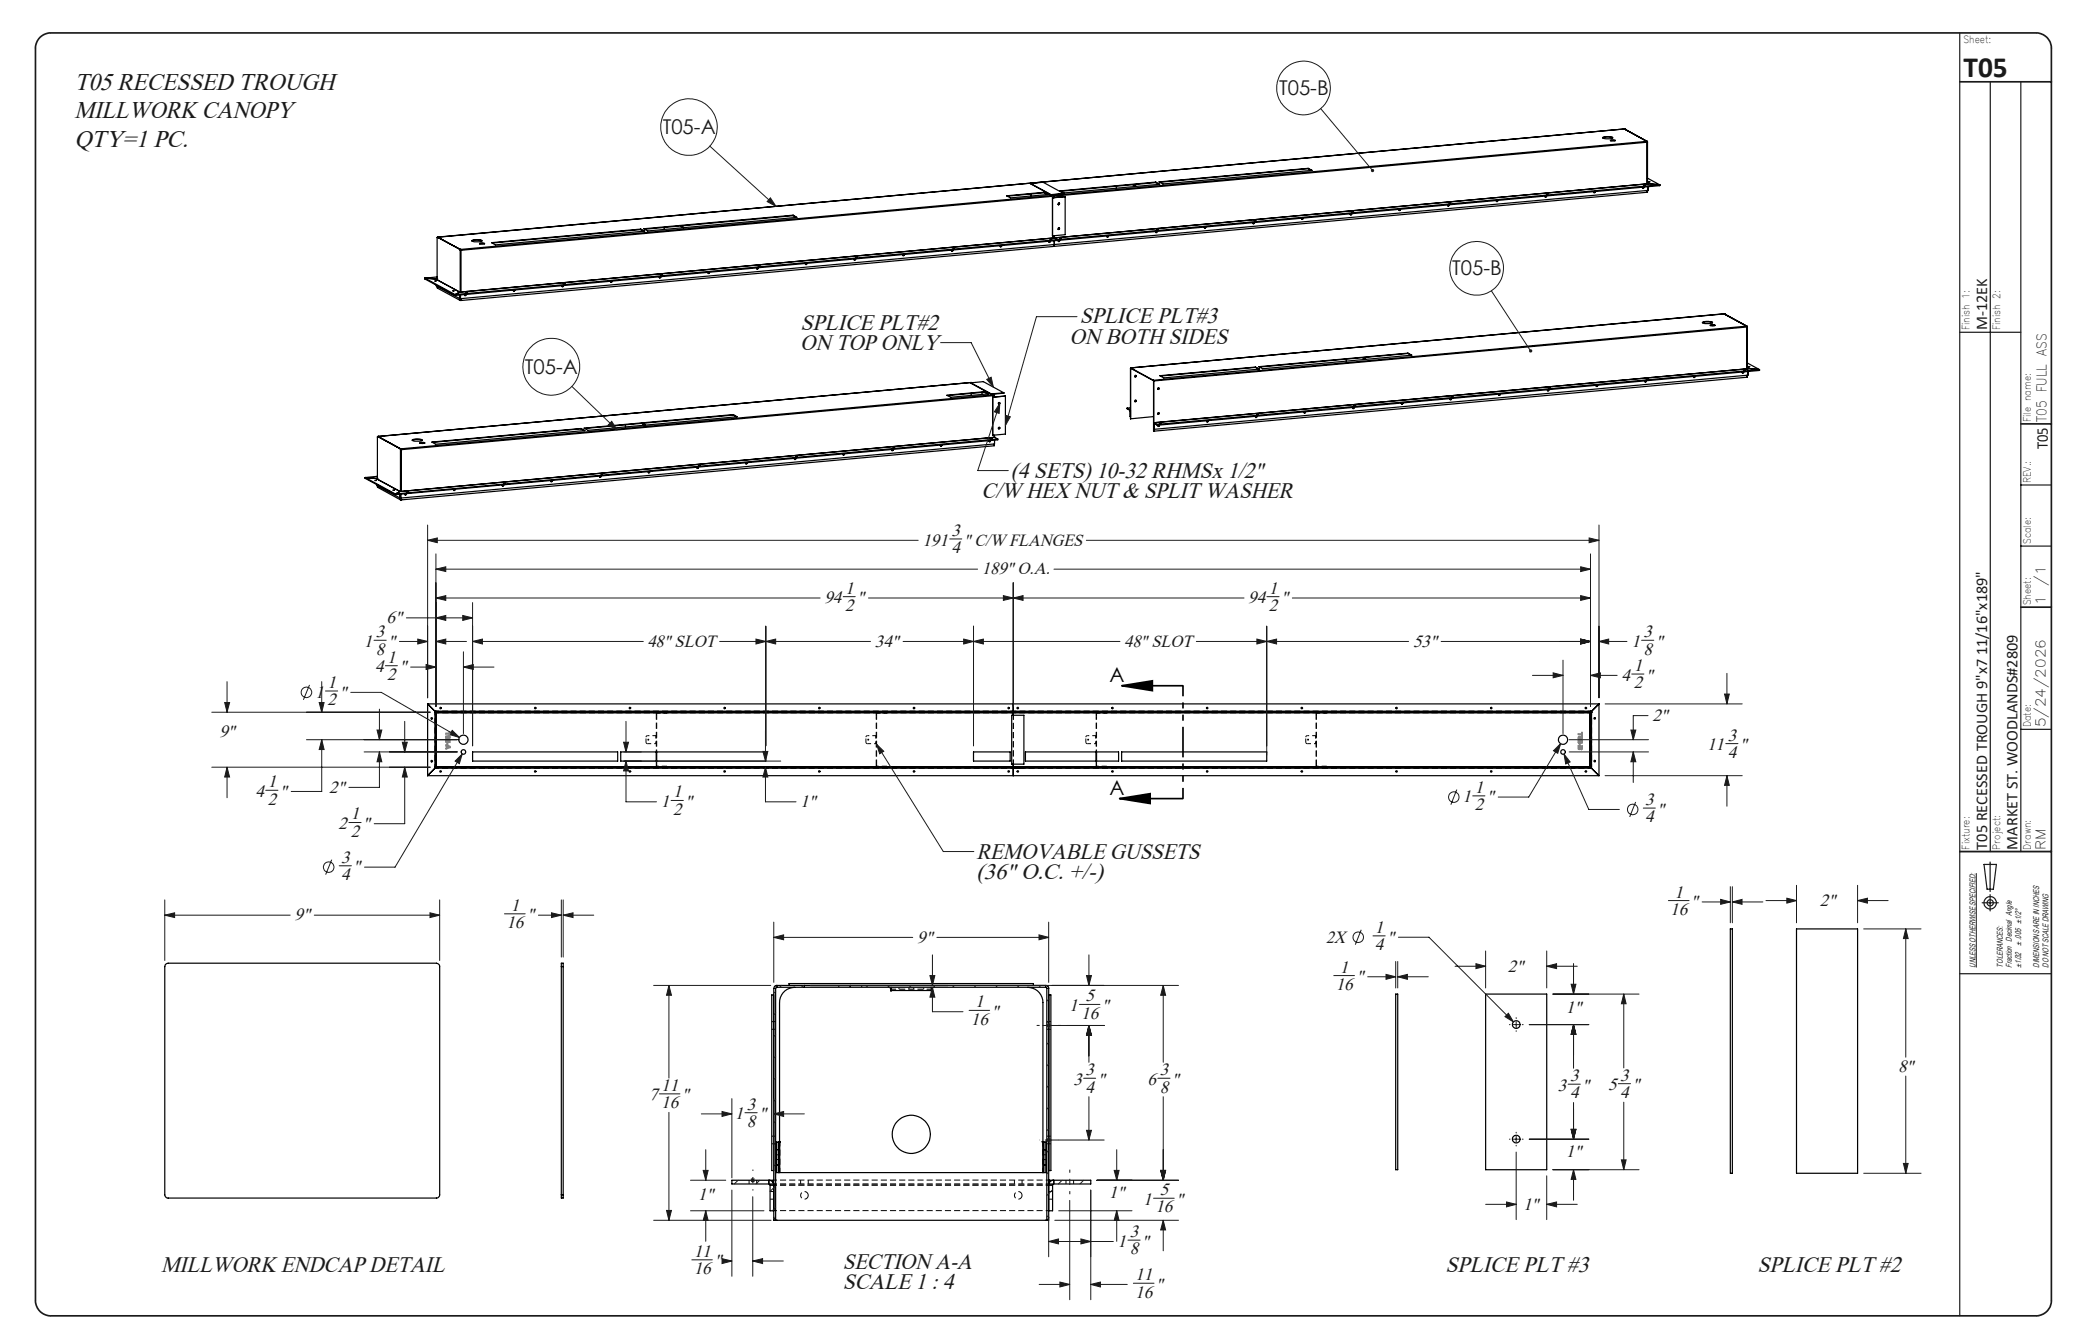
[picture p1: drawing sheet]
<svg xmlns="http://www.w3.org/2000/svg" width="432mm" height="279mm" viewBox="0 0 432 279" stroke-linecap="round" stroke-linejoin="round" font-family="sans-serif">
<defs><g id="words">
<text font-size="6.1" fill="#191924" x="408.2" y="16.1">T05</text>
<g font-size="5.1" fill="#191924">
<text x="15.5" y="18.7">T05 RECESSED TROUGH</text>
<text x="15.5" y="24.6">MILLWORK CANOPY</text>
<text x="15.5" y="30.5">QTY=1 PC.</text>
</g>
<g font-size="4.7" fill="#191924">
<text x="166.4" y="68.5">SPLICE PLT#2</text>
<text x="222.4" y="71.4">ON BOTH SIDES</text>
<text x="224.5" y="67.2">SPLICE PLT#3</text>
<text x="166.4" y="72.7">ON TOP ONLY</text>
<text x="210.1" y="99.3">(4 SETS) 10-32 RHMSx 1/2&quot;</text>
<text x="204.1" y="103.5">C/W HEX NUT &amp; SPLIT WASHER</text>
<text x="203" y="178.5">REMOVABLE GUSSETS</text>
<text x="203" y="182.7">(36&quot; O.C. +/-)</text>
<text x="175.2" y="263.9">SECTION A-A</text>
<text x="33.5" y="264.3">MILLWORK ENDCAP DETAIL</text>
<text x="175.2" y="268.1">SCALE 1 : 4</text>
<text x="300.5" y="264.3">SPLICE PLT #3</text>
<text x="365.4" y="264.3">SPLICE PLT #2</text>
</g>
<g font-size="4.2" fill="#191924">
<text x="265.9" y="19.8">T05-B</text>
<text x="137.8" y="27.9">T05-A</text>
<text x="301.9" y="57.3">T05-B</text>
<text x="109.1" y="77.7">T05-A</text>
</g>
<g font-size="4.2">
<text x="230.7" y="141.8">A</text>
<text x="230.7" y="165.2">A</text>
</g>
<g font-size="3.7" fill="#191924">
<text x="191.8" y="113.4">191</text>
<text x="197.8" y="111.4">3</text>
<text x="200.4" y="113.4">&quot; C/W FLANGES</text>
<text x="197.8" y="115">4</text>
<text x="204.1" y="119.4">189&quot; O.A.</text>
<text x="171.4" y="125.4">94</text>
<text x="175.7" y="123.4">1</text>
<text x="178.2" y="125.4">&quot;</text>
<text x="259.5" y="125.4">94</text>
<text x="263.8" y="123.4">1</text>
<text x="266.3" y="125.4">&quot;</text>
<text x="80.4" y="129.6">6&quot;</text>
<text x="175.7" y="127">2</text>
<text x="263.8" y="127">2</text>
<text x="75.6" y="134.5">1</text>
<text x="78.2" y="136.1">8</text>
<text x="78.2" y="132.5">3</text>
<text x="80.5" y="137.8">1</text>
<text x="80.7" y="134.5">&quot;</text>
<text x="134.6" y="134.5">48&quot; SLOT</text>
<text x="181.9" y="134.5">34&quot;</text>
<text x="233.7" y="134.5">48&quot; SLOT</text>
<text x="293.8" y="134.5">53&quot;</text>
<text x="339.2" y="134.5">1</text>
<text x="341.7" y="132.5">3</text>
<text x="341.7" y="136.1">8</text>
<text x="344.2" y="134.5">&quot;</text>
<text x="68.1" y="143">1</text>
<text x="78" y="139.8">4</text>
<text x="80.5" y="141.4">2</text>
<text x="83" y="139.8">&quot;</text>
<text x="337.1" y="141.5">4</text>
<text x="339.6" y="143.1">2</text>
<text x="339.6" y="139.5">1</text>
<text x="342.2" y="141.5">&quot;</text>
<text x="65.5" y="145">1</text>
<text x="68.1" y="146.6">2</text>
<text x="70.6" y="145">&quot;</text>
<text x="343.5" y="149.8">2&quot;</text>
<text x="45.6" y="153.3">9&quot;</text>
<text x="354.9" y="156">11</text>
<text x="359.2" y="154">3</text>
<text x="361.7" y="156">&quot;</text>
<text x="359.2" y="157.6">4</text>
<text x="53.1" y="165.6">4</text>
<text x="55.7" y="163.7">1</text>
<text x="55.7" y="167.3">2</text>
<text x="58.2" y="165.6">&quot;</text>
<text x="68.4" y="164.8">2&quot;</text>
<text x="137.4" y="167.8">1</text>
<text x="139.9" y="165.8">1</text>
<text x="142.5" y="167.8">&quot;</text>
<text x="166.4" y="167.8">1&quot;</text>
<text x="304.1" y="166.8">1</text>
<text x="306.6" y="164.8">1</text>
<text x="309.1" y="166.8">&quot;</text>
<text x="342" y="167.4">3</text>
<text x="70.4" y="172.3">2</text>
<text x="72.9" y="170.4">1</text>
<text x="72.9" y="174">2</text>
<text x="75.5" y="172.3">&quot;</text>
<text x="139.9" y="169.4">2</text>
<text x="306.6" y="168.4">2</text>
<text x="342" y="171">4</text>
<text x="344.5" y="169.4">&quot;</text>
<text x="70.9" y="179.4">3</text>
<text x="70.9" y="183">4</text>
<text x="73.5" y="181.4">&quot;</text>
<text x="61.2" y="191.4">9&quot;</text>
<text x="106.2" y="189.4">1</text>
<text x="109.6" y="191.4">&quot;</text>
<text x="347.3" y="190.2">16</text>
<text x="348.1" y="186.6">1</text>
<text x="351.5" y="188.6">&quot;</text>
<text x="378.3" y="188.3">2&quot;</text>
<text x="105.3" y="193">16</text>
<text x="190.7" y="196">9&quot;</text>
<text x="275.7" y="195.9">2X</text>
<text x="285.8" y="193.9">1</text>
<text x="285.8" y="197.5">4</text>
<text x="288.4" y="195.9">&quot;</text>
<text x="278.6" y="202.2">1</text>
<text x="313.5" y="202">2&quot;</text>
<text x="202.7" y="209.4">1</text>
<text x="225.7" y="208.2">5</text>
<text x="277.7" y="205.8">16</text>
<text x="282" y="204.2">&quot;</text>
<text x="201.9" y="213">16</text>
<text x="206.1" y="211.4">&quot;</text>
<text x="222.3" y="210.2">1</text>
<text x="224.8" y="211.8">16</text>
<text x="229.1" y="210.2">&quot;</text>
<text x="325.5" y="210.7">1&quot;</text>
<text x="137.5" y="226.8">11</text>
<text x="223.1" y="225.5">3</text>
<text x="225.7" y="227.1">4</text>
<text x="225.7" y="223.5">3</text>
<text x="228.2" y="225.5">&quot;</text>
<text x="238.6" y="225.5">6</text>
<text x="241.1" y="223.5">3</text>
<text x="241.1" y="227.1">8</text>
<text x="243.6" y="225.5">&quot;</text>
<text x="323.9" y="226.7">3</text>
<text x="326.4" y="224.8">3</text>
<text x="328.9" y="226.7">&quot;</text>
<text x="334.3" y="226.7">5</text>
<text x="336.8" y="224.7">3</text>
<text x="339.4" y="226.7">&quot;</text>
<text x="394.6" y="222.8">8&quot;</text>
<text x="134.9" y="228.8">7</text>
<text x="137.5" y="230.4">16</text>
<text x="141.8" y="228.8">&quot;</text>
<text x="152.8" y="232.7">1</text>
<text x="155.3" y="230.7">3</text>
<text x="157.8" y="232.7">&quot;</text>
<text x="326.4" y="228.4">4</text>
<text x="336.8" y="228.3">4</text>
<text x="155.3" y="234.3">8</text>
<text x="325.5" y="240.6">1&quot;</text>
<text x="145.1" y="249.5">1&quot;</text>
<text x="230.6" y="249">1&quot;</text>
<text x="237.7" y="250.5">1</text>
<text x="241.1" y="248.5">5</text>
<text x="244.5" y="250.5">&quot;</text>
<text x="316.6" y="251.5">1&quot;</text>
<text x="234.9" y="257.2">3</text>
<text x="240.2" y="252.1">16</text>
<text x="144.2" y="261.3">11</text>
<text x="148.5" y="263.3">&quot;</text>
<text x="232.4" y="259.2">1</text>
<text x="234.9" y="260.8">8</text>
<text x="237.4" y="259.2">&quot;</text>
<text x="144.2" y="264.9">16</text>
<text x="236" y="269.7">16</text>
<text x="236" y="266.1">11</text>
<text x="240.3" y="268.1">&quot;</text>
</g>
<g font-size="3.4" fill="#191924">
<text x="413.1" y="68.7" transform="rotate(-90 413.1 68.7)">M-12EK</text>
<text x="425.7" y="93.4" transform="rotate(-90 425.7 93.4)">T05</text>
<text x="413.1" y="176.6" transform="rotate(-90 413.1 176.6)">T05 RECESSED TROUGH 9&quot;x7 11/16&quot;x189&quot;</text>
<text x="419.4" y="176.6" transform="rotate(-90 419.4 176.6)">MARKET ST. WOODLANDS#2809</text>
</g>
<g font-size="2.8" fill="#191924">
<text x="425.5" y="87.7" transform="rotate(-90 425.5 87.7)">T05 FULL ASS</text>
<text x="425.2" y="125.8" transform="rotate(-90 425.2 125.8)">1</text>
<text x="425.2" y="121.7" transform="rotate(-90 425.2 121.7)">/1</text>
<text x="425.2" y="151.2" transform="rotate(-90 425.2 151.2)">5/24/2026</text>
<text x="425.2" y="176.6" transform="rotate(-90 425.2 176.6)">RM</text>
</g>
<g font-size="2.1" fill="#191924">
<text x="408.2" y="8.9">Sheet:</text>
<text x="409.5" y="68.7" transform="rotate(-90 409.5 68.7)">Finish 1:</text>
<text x="415.8" y="68.7" transform="rotate(-90 415.8 68.7)">Finish 2:</text>
<text x="422.2" y="87.7" transform="rotate(-90 422.2 87.7)">File name:</text>
<text x="422.2" y="100.4" transform="rotate(-90 422.2 100.4)">REV.:</text>
<text x="422.2" y="113.1" transform="rotate(-90 422.2 113.1)">Scale:</text>
<text x="422.2" y="125.8" transform="rotate(-90 422.2 125.8)">Sheet:</text>
<text x="422.2" y="151.2" transform="rotate(-90 422.2 151.2)">Date:</text>
<text x="409.5" y="176.6" transform="rotate(-90 409.5 176.6)">Fixture:</text>
<text x="415.8" y="176.6" transform="rotate(-90 415.8 176.6)">Project:</text>
<text x="422.2" y="176.6" transform="rotate(-90 422.2 176.6)">Drawn:</text>
</g>
<g font-size="1.7" fill="#191924">
<text x="420.2" y="196.6" transform="rotate(-90 420.2 196.6)">± .005 ±1/2°</text>
<text x="410.7" y="201.1" transform="rotate(-90 410.7 201.1)">UNLESS OTHERWISE SPECIFIED:</text>
<text x="416.4" y="201.1" transform="rotate(-90 416.4 201.1)">TOLERANCES:</text>
<text x="418.3" y="201.1" transform="rotate(-90 418.3 201.1)">Fraction Decimal Angle</text>
<text x="420.2" y="201.1" transform="rotate(-90 420.2 201.1)">±1/32</text>
<text x="424" y="201.1" transform="rotate(-90 424 201.1)">DIMENSIONS ARE IN INCHES</text>
<text x="425.9" y="201.1" transform="rotate(-90 425.9 201.1)">DO NOT SCALE DRAWING</text>
</g>
</g></defs>
<g fill="none" stroke="#191924" stroke-width=".21">
<path d="M147.6 30.4l13.7 12.5M274.6 22.6l10.8 12.9M160.2 41.1l1.1 1.8-1.8-1zM195.5 71.2h6.4l4.6 9.3M205.1 78.9l1-.5 .4 2.1zM223.9 65.8h-8.4l-6.5 22.6M310.1 60.5l8.1 12.5M118.9 80.3l9.4 9.1M127.2 87.6l1.1 1.8-1.8-1.1zM207.9 83.9l-.2 2-1-.3zM207.9 83.9l-4.6 13.9h6.3M209.1 86.4l.9 .2-1 1.8z"/>
<path d="M88.9 112.3l2-.5v1zM88.9 109.1v36M88.9 112.3h102M90.6 118.3l2.1-.5v1zM90.6 115.1v31.7M90.6 118.3h112.6M197.4 112h2.6M219.1 118.3h111.6M225.8 112.3h106.6M328.6 117.8l2.1 .5-2.1 .5zM330.4 111.8l2 .5-2 .5zM330.7 115.1v31.7"/>
<path d="M332.4 109.1v36M77.8 133.1h2.5M80.1 138.4h2.5M83 133.3h5.9M84.5 128.4h13.7M85.4 138.7h5.2M86.9 132.9l2 .4-2 .6zM88.6 138.1l2 .6-2 .5zM90.6 128.4l2.1-.4v1zM90.6 133.3l2.1-.4v1zM90.6 124.3l2.1-.5v1zM90.6 133.3h6.4"/>
<path d="M90.6 124.3h79.9M96.2 128l2 .4-2 .6zM96.3 138.7l2.1-.6v1.1zM96.3 135.5v17M96.3 138.7h6.4M98.2 133.3l2.1-.4v1zM98.2 133.3h35.5M98.2 125.3v29.7M149.6 133.3h31.4M157.2 132.9l2 .4-2 .6zM159.2 133.3l2.1-.4v1zM159.2 130.2v24.8"/>
<path d="M175.3 124h2.5M180.6 124.3h78M187.7 133.3h45.1M200.3 132.9l2.1 .4-2.1 .6zM202.4 133.3l2-.4v1zM202.4 130.2v24.8M208.6 123.8l2 .5-2 .5zM210.6 124.3l2.1-.5v1zM210.6 121.1v25.7M248.7 133.3h44.1M261.3 132.9l2 .4-2 .6zM263.3 133.3l2.1-.4v1z"/>
<path d="M263.3 130.2v26.8M263.4 124h2.5M268.7 124.3h62M299.6 133.3h31.1M322.9 139.9l2 .5-2 .5zM324.9 137.2v15.3M328.6 132.9l2.1 .4-2.1 .6zM328.6 123.8l2.1 .5-2.1 .5zM332.4 133.3l2-.4v1zM332.4 133.3h5.8M341.3 133.1h2.5M359 140v6.3"/>
<path d="M44 148.1h45.4M44 159.5h45.4M46.7 146h1l-.5 2.1zM47.2 159.5l.5 2h-1zM47.2 141.7v6.4M47.2 159.5v6.3M63.7 153.8h31.4M64.3 142.4l-1.2 3.1M66.4 146h1l-.5 2.1zM66.9 153.8l.5 2h-1zM66.9 153.8v10.7h-6.4M66.9 141.7v6.4"/>
<path d="M67.7 143.7h2.5M72.9 143.9h6.4l16.2 9.4M75.7 156.3h19.4M78.4 151.8h1l-.5 2zM78.9 156.3l.5 2.1h-1zM78.9 156.3v7.4h-6.4M78.9 147.4v6.4M83.6 154.3h1.1l-.6 2zM84.1 159.5l.6 2h-1.1zM84.1 159.5v11.7h-6.3M84.1 150v6.3M94 151.8l1.5 1.5-2-.6z"/>
<path d="M96.1 156.7l-.6 2.1-.9-.6zM96.1 156.7l-14 23.6h-6.3M129.6 154.3h1.1l-.6 2zM129.7 156.3h3.6M129.7 158.2h32.6M130.1 158.2l.6 2.1h-1.1zM130.1 158.2v8.5h6.4M130.1 150v6.3M158.6 156.2h1l-.5 2zM159.1 159.5l.5 2h-1zM159.1 159.5v7.2h6.4M159.1 151.9v6.3"/>
<path d="M182.2 154.7l1.5 1.5-.8 .5zM182.2 154.7l13.9 22.3h6.4M318.6 140.4h6.3M323 156.1l1.4-1.5-.6 2zM324.4 154.6l-6.6 11.1h-6.3M325.2 156.8l1.2 1.6-.9 .4zM325.2 156.8l5.1 11.5h6.4M326.2 156.3h16.5M326.2 153.8h16.5M330.7 140.4l2-.5v1zM330.7 140.4h5.5M333.7 146.3h28.5"/>
<path d="M339.1 151.8h1l-.6 2zM339.2 140.1h2.6M339.5 156.3l.6 2.1h-1zM339.5 156.3v6.4M342.6 148.8h-3.1v5M358.5 144.3h1l-.5 2zM358.8 154.6h2.5M55.2 164.3h2.6M69 178.7l-1.3 3.1M70.5 180h2.6M72.5 171h2.6M139.5 166.4h2.6"/>
<path d="M302.9 164.1l-1.3 3.2M306.2 165.5h2.5M333.7 161.3h28.5M340 166.7l-1.2 3.1M341.6 168h2.5M359 161.3l.5 2h-1zM359 161.3v6.3M34.3 190.3l2-.5v.9zM34.3 187.1v12.6M34.3 190.3h26M65.3 190.3h26.1M89.4 189.8l2 .5-2 .4z"/>
<path d="M91.4 187.1v12.6M104.9 190h4.3M111.9 190.3h4.8M114.7 189.8l2 .5-2 .4zM116.7 187.1v11.9M117.1 190.3l2-.5v.9zM117.1 190.3h6.3M117.1 187.1v11.9M160.9 194.9l2-.6v1.1zM160.9 194.9h28.9M160.9 191.7v12.5M193.9 198.5v6.4"/>
<path d="M194.8 194.9h23.2M216 194.3l2 .6-2 .5zM218 191.7v12.5M226.4 198.5v6.4M283 193.3l-1.2 3.1M285.4 194.6h2.6M290.2 199.9v5.5M290.6 199.9v5.5M290.7 194.8h6.4l17.5 17.6M308.9 197.7v7.7M321.6 197.7v7.7M346.9 187.2h4.3"/>
<path d="M353.9 187.5h5.8M357.7 187l2 .5-2 .5zM359.7 184.3v7.5M360.2 187.5l2-.5v1zM360.2 184.3v7.5M360.2 187.5h6.3M367.1 187.2h6.4M371.5 186.7l2 .5-2 .5zM373.5 184v7.8M386.2 187.2l2-.5v1zM386.2 187.2h6.3M386.2 184v7.8"/>
<path d="M387.5 193.1h11.9M396.2 193.1l.5 2h-1zM396.2 193.1v26.7M410.9 181.5v19.6M135.9 204.9h24.3M139.1 204.9l.5 2h-1zM139.1 204.9v19.2M161.3 206.1l-.4 .4M161.3 210.6l-.4 .4M161.3 215.1l-.4 .4M161.3 219.6l-.4 .4M162.5 204.9l-.4 .3"/>
<path d="M167 204.9l-.4 .3M168.5 204.9h76.5M168.5 205.2h28.5M180.5 204.9l-.4 .3M185 204.9l-.4 .3M189.4 204.9l-.3 .3M193.3 202.8h1l-.4 2.1zM193.9 205.2l.4 2.1h-1zM193.9 205.2v5.1h6.3M198.4 204.9l-.4 .3M201.5 210h4.2M202.9 204.9l-.4 .3"/>
<path d="M207.4 204.9l-.4 .3M211.9 204.9l-.4 .3M216.4 204.9l-.4 .3M216.8 213.2h12.8M217.7 212.8l.7 .7M218 207.7l-.4 .4M218 212.2l-.4 .4M218 216.7l-.4 .4M218 212.7v1M218.4 212.8l-.7 .7M224.4 208.8h4.3M225.9 202.8h1l-.5 2.1z"/>
<path d="M226.4 213.2l.5 2h-1zM226.4 213.2v7.6M241.8 204.9l.5 2h-1zM241.8 204.9v15.9M277.3 202.8h4.3M284.3 203.1h5.9M288.1 202.6l2.1 .5-2.1 .5zM290.6 203.1l2-.5v1zM290.6 203.1h6.3M302.5 200.9h6.4M306.8 200.3l2.1 .6-2.1 .5zM312.9 211.3l.7-.7 1 1.8z"/>
<path d="M313.8 213h.1M314.6 213h1.2M315.2 211.6v.1M315.2 212.4v1.2M315.2 214.3v.1M316.5 213h.2M317.9 213h12.4M321.6 200.9l2-.6v1.1zM321.6 200.9h6.3M322.8 206.7h17.9M326.6 204.6h1l-.5 2.1zM327.1 213l.5 2h-1z"/>
<path d="M327.1 200.3v6.4M327.1 213v9.1M337.6 206.7l.5 2h-1zM337.6 206.7v15.3M137.1 227.4h4.3M139.1 231.2v22.5M145.8 231.6h6.4M146.7 239v6.4M150.1 231.1l2.1 .5-2.1 .5zM152.2 228.4v16.5M154.9 231.3h2.5M160.9 231.6l2-.5v1z"/>
<path d="M160.9 228.4v16.7M160.9 231.6h6.3M161.3 224l-.4 .4M161.3 228.6l-.4 .4M161.3 233l-.4 .4M161.3 237.5l-.4 .4M217.3 237h12.3M217.7 236.6l.7 .7M218 221.2l-.4 .4M218 225.7l-.4 .4M218 230.2l-.4 .4M218 234.7l-.4 .4"/>
<path d="M218 239.1l-.4 .4M218 236.5v1M218.4 236.6l-.7 .7M225.3 224.2h2.5M225.9 235h1l-.5 2zM226.4 228v9M232.2 239v6.4M240.7 224.2h2.5M241.8 228v17.4M313.8 236.8h.1M314.6 236.8h1.2M315.2 235.4v.1"/>
<path d="M315.2 236.2v1.3M315.2 238.1v.1M315.2 239.5v14M316.5 236.8h.2M317.9 236.8h12.4M326 225.4h2.5M326.6 234.8h1l-.5 2zM327.1 229.2v7.6M336.4 225.3h2.6M337.6 229.1v14.1M396.2 223.7v20.2M135.9 253.7h24.4"/>
<path d="M138.6 251.6h1l-.5 2.1zM143.5 245.4h7.4M143.5 251.7h15.3M146.2 243.3h1l-.5 2.1zM146.7 251.7l.5 2h-1zM146.7 251.7v6.4M152.2 247.4v17.9M153.5 245.4l-.9 .7M156 245.4h1M156.1 245l.7 .7M156.5 244.8v1.1M156.5 248.8v16.5"/>
<path d="M156.8 245l-.7 .7M157.9 245.4l-.7 .7M161.3 242l-.4 .4M161.3 246.5l-1.2 1.2M161.3 251l-.7 .7M218 258.1l2.1-.5v1zM218 243.6l-.4 .4M218 252.6l-.4 .4M218 253v8.3M218 258.1h13.5M218.8 247.3l-1.2 1.2M219.3 253.7h25.7"/>
<path d="M220.1 251.7h15.2M220.8 245.4l-.8 .7M222.4 249.6v20.6M224.7 257.6l2.1 .5-2.1 .5zM225.3 245.4l-.8 .7M226.8 247.4v22.8M228 245.4h17M231.6 243.3h1.1l-.5 2.1zM232.2 251.7l.5 2h-1.1zM232.2 251.7v6.4M234.5 257.8h2.5M239.8 249.1h4.3"/>
<path d="M241.3 243.3h1l-.5 2.1zM241.8 253.7l.5 2h-1zM241.8 253.7v6.3M308.9 250.4h6.3M313.2 249.9l2 .5-2 .5zM321.6 250.4l2-.5v1zM321.6 244.4v9.1M321.6 250.4h6.3M322.8 243.2h17.9M327.1 243.2l.5 2h-1zM327.1 243.2v6.3M337.1 241.1h1l-.5 2.1z"/>
<path d="M387.5 243.9h11.9M395.7 241.9h1l-.5 2zM143.8 261.9h4.3M150.1 261.7l2.1 .4-2.1 .6zM150.8 262.1h1.4M156.5 262.1l2-.4v1zM156.5 262.1h6.3M216 267h6.4M220.3 266.5l2.1 .5-2.1 .5zM226.8 267l2-.5v1zM226.8 267h7.6M235.6 266.8h4.3"/>
<circle cx="271" cy="18.3" r="5.6"/>
<circle cx="143.2" cy="26.4" r="5.9"/>
<circle cx="307" cy="55.8" r="5.6"/>
<circle cx="114.6" cy="76.2" r="5.9"/>
<circle cx="63.7" cy="143.9" r="1.09"/>
<circle cx="302.2" cy="165.7" r="1.09"/>
<circle cx="339.4" cy="168.3" r="1.1"/>
<circle cx="68.3" cy="180.3" r="1.09"/>
<circle cx="282.4" cy="194.8" r="1.09"/>
</g>
<g fill="none" stroke="#191924" stroke-width=".25">
<path d="M407.4 6.8v266.7M413.8 17v160M420.1 17v160M407.4 69.1h12.7M420.1 113.5h6.4M420.1 100.8h6.4M420.1 151.6h6.4M407.4 177h19.1M412.5 179.7h2.5l-.6 5.2h-1.3zM413.7 179.2v6.1M412.1 187.7h3.3M413.7 186v3.4"/>
<path d="M407.4 202.4h19.1"/>
<circle cx="413.7" cy="187.7" r=".66"/>
<circle cx="413.8" cy="187.7" r="1.29"/>
</g>
<path d="M8.2 7.9a3.3 3.3 0 0 1 2.3-1.1h412.8a3.2 3.2 0 0 1 3.2 3.2v260.4a3.2 3.2 0 0 1-3.2 3.1h-412.8a3.2 3.2 0 0 1-3.1-3.1v-260.4a3.2 3.2 0 0 1 .8-2.1zM407.4 17h19.1M420.1 88.1h6.4M420.1 126.2h6.4M407.4 177h19.1" fill="none" stroke="#191924" stroke-width=".35"/>
<g fill="none" stroke="#000" stroke-width=".25">
<path d="M214.2 38.1l4.3 2.4M214.2 38.1l2.7-.2 4.2 2.3M214.3 38.1h.1M214.3 38.1l-123.3 11.2M217.1 40v.1M220.4 39.7l19.9-1.8 .8 .4-19.9 1.8zM232.1 38.7v.4M235.5 38.4l.6 .4M235.5 38.4l.7 .3M240.3 37.9v.1M240.3 38l-19.8 1.8M240.3 38l.6 .3"/>
<path d="M240.9 37.8l31.1-2.8 .8 .4-31 2.8zM272 35.1l-30.9 2.8M272 35v.1M272 35.1l.6 .3M331.3 39.8v.1a.17 .17 0 0 0 .2 .2 .17 .17 0 0 0 .1-.3l-.2 .2M333.2 28.6l.3-.1a1.98 1.98 0 0 1 1.8 .2l-.6 .2h-.8l-.6-.1zM333.2 28.7l.8-.2 1.3 .2M334.8 29.2h1l-.8 .1zM334.8 29.2h1M337.7 26.8h.1M337.7 26.8l-123.4 11.3M337.7 26.8l4.7 2.6"/>
<path d="M341.7 38.9l-.2 .2M341.7 38.5h.4zM341.7 38.9v.2a.17 .17 0 0 1-.2 0 .17 .17 0 0 1 0-.2M342.4 29.4v.2M342.4 29.4l-123.4 11.2M342.4 29.4h.1M342.4 29.4l.1 .2M342.4 29.6l-123.3 11.2M342.4 29.6v8.6M342.4 39.6v.4M342.4 40l-123.3 11.2M342.4 29.6h.1"/>
<path d="M342.4 39.8h.1M342.5 39.8l-.1 .2M342.5 37l2.6 1.4M342.5 29.6v8.6M342.5 39.6v.2M342.5 38l.2 .1M342.5 38.2l2.6 .2M342.5 38.2h.2M342.5 38.2h.1M342.6 38.8v.8l-123.4 11.2M342.6 38.2h.1M342.6 38.2l-123.4 11.3"/>
<path d="M342.7 37.8h.3zM342.7 38.8v.7h-.1M342.7 38.1v.1M345.1 38.4v.2l-250.5 22.6M345.1 38.4l-125.2 11.4M88.3 57.8l6.3 3.4M88.3 57.8l2.5 .2M88.3 57.8v.2l6.3 3.4M90.3 58.4h.4zM90.7 58.1h.1M90.7 58.1l4.8 2.6M90.7 58.1l5 2.6"/>
<path d="M90.7 59.3v.1l4.8 2.7M90.8 58h.1M90.8 58l-.1 .1M90.9 59.5v.4l4.7 2.5M90.9 58h-.1M90.9 57.6l-2.6 .2M90.9 49.3h.1M90.9 49.3l-.1 8.8M90.9 49.3l4.7 2.6M91 49.3h.1M91 49.3l4.7 2.6M95.6 51.9l.1 .1"/>
<path d="M95.6 51.9h.1M95.7 52v8.7M95.7 52h.1M95.7 51.9l.1 .1M95.7 51.9h.1M95.8 52h.1M95.8 52l-.1 8.7M98.1 50a2.52 2.52 0 0 1 2.1 .1 2.52 2.52 0 0 1-2.1-.1zM98.1 50.1l.6-.2h1l.5 .2M99.7 50.6l.7-.1 .4 .2-.7 .1zM99.7 50.7l.4-.1 .6 .1M102.2 50.4l31-2.8 .8 .4-31 2.9z"/>
<path d="M117.1 59.4l-.2 .2M117.1 58.9h.3zM117.1 59.3l-.1 .3h-.2v-.2M127.2 58.4l-.2 .3M127.2 58.4v.2a.16 .16 0 0 1-.2 .1 .16 .16 0 0 1-.1-.2h.1M133.2 47.6v.1M133.2 47.7l-30.9 2.8M133.2 47.7l.7 .4M133.8 47.6l31.1-2.9 .8 .5-31 2.8zM137.3 57.5l-.2 .2M137.3 57.1h.4zM137.4 57.5l-.1 .2a.16 .16 0 0 1-.2 .1 .16 .16 0 0 1 0-.2v-.1"/>
<path d="M138.1 47.3v.4M141.5 47l.6 .3M141.5 47l.7 .3M147.4 56.6l-.2 .2M147.5 56.6v.1a.16 .16 0 0 1-.2 .2 .16 .16 0 0 1-.1-.2v-.1M157.6 55.7l-.3 .2M157.6 55.2h.3zM157.6 55.7a.16 .16 0 0 1-.1 .3 .18 .18 0 0 1-.2-.3M164.9 44.8l-30.9 2.9M164.9 44.7v.1M164.9 44.8l.6 .4M167.4 54.8a.16 .16 0 0 0 .2 .2 .16 .16 0 0 0 .1-.2"/>
<path d="M167.7 54.8l-.2 .2M177.6 53.8v.1a.16 .16 0 0 0 .1 .2 .16 .16 0 0 0 .1-.3M177.8 53.8l-.2 .2M177.8 53.4h.4zM187.9 52.9l-.2 .2M188 52.9v.2a.17 .17 0 0 1-.3 .1 .17 .17 0 0 1 0-.3M197.8 52a.17 .17 0 0 0 .2 .2 .17 .17 0 0 0 .1-.2l-.3 .2M198.1 51.5h.3zM208.2 51l-.2 .3M208.2 51v.2a.16 .16 0 0 1-.2 .1 .16 .16 0 0 1-.1-.1v-.1M209.3 40.7l7.8-.7 .8 .4-7.8 .7zM214.3 40.3v.4"/>
<path d="M217.1 40.1l-7.7 .7M217.1 40.1l.7 .3M218.3 50.1l-.2 .3M218.3 49.7h.4zM218.3 50.1v.2a.16 .16 0 0 1-.1 .1 .16 .16 0 0 1-.2-.2h.1M218.5 40.5h.1M218.8 41.1v7.9M218.8 49h.1M218.8 41.1h.1M218.8 40.5l.2 .1M219 40.6l.1 .2M219 40.6l-123.3 11.3"/>
<path d="M219.1 40.8v.3M219.1 49v.5M219.1 50.8v.4M219.1 40.8l-123.3 11.2M219.1 51.2l-123.3 11.3M219.2 49.5h.1M219.2 49.5l-123.5 11.2M219.2 49.5l.7 .3M219.2 50.1v.7M219.2 50.8l-123.5 11.3M219.9 49.8v.2l-125.3 11.4M220.2 47.4v.2l-.2 .1 .2-.1z"/>
<path d="M220.2 42.2v.2l-.2 .1 .2-.1zM220.2 42.2v.2l-.2 .1M220.2 47.4v.2l-.2 .1M220.2 50l-.2 .2M220.3 50a.17 .17 0 0 1-.2 .2 .17 .17 0 0 1-.1-.2M220.3 49.5h.3zM221.1 40.2l-2.6 .3M221.4 40.9v7.9l-2.6 .2M221.4 40.9l-2.6 .2M230.1 49v.1a.16 .16 0 0 0 .2 .2 .16 .16 0 0 0 .1-.3M230.4 49l-.2 .2M240.2 48.1v.1a.16 .16 0 0 0 .2 .2 .16 .16 0 0 0 .1-.3"/>
<path d="M240.5 48.1l-.2 .2M240.5 47.7h.4zM250.6 47.2l-.2 .2M250.6 47.2v.2a.17 .17 0 0 1-.2 0 .17 .17 0 0 1 0-.2M260.5 46.3a.17 .17 0 0 0 .2 .2 .17 .17 0 0 0 .1-.3l-.3 .3M260.8 45.8h.3zM270.8 45.3l-.1 .3M270.9 45.3l-.1 .3h-.2v-.2M281 44.4l-.2 .3M281 44h.3zM281 44.4v.2a.16 .16 0 0 1-.2 .1 .16 .16 0 0 1-.1-.2v-.1M291.1 43.5l-.2 .2"/>
<path d="M291.1 43.5v.1a.16 .16 0 0 1-.1 .2 .16 .16 0 0 1-.1-.3M301 42.6a.17 .17 0 0 0 .1 .2 .17 .17 0 0 0 .2-.2M301.2 42.6l-.2 .2M301.2 42.1l.4 .1zM311.1 41.7a.16 .16 0 0 0 .1 .2 .16 .16 0 0 0 .2-.2M311.3 41.7l-.2 .2M321.5 40.7l-.3 .3M321.5 40.3h.3zM321.5 40.7v.2a.17 .17 0 0 1-.2 .1 .17 .17 0 0 1-.1-.3M94.1 60.4l.3 .1zM94.6 61.2v.2M95.5 62.1h.2"/>
<path d="M95.5 61.3v.8M95.6 62.4h.1M95.7 62.3l-.1 .1M95.7 62.3h.1l-.1 .1M95.7 60.7h.1M95.7 60.7l-1.1 .5M95.7 61.3v1M95.7 62.4h.1M95.7 61.3v.8M95.7 62.4l.1 .1M95.8 62.1v.4M96.6 61.2l.1 .3 .2-.3"/>
<path d="M96.8 61.2l-.2 .2M96.9 60.7l.3 .1zM106.7 60.3v.2a.18 .18 0 0 0 .3 0 .18 .18 0 0 0 0-.2M107 60.3l-.2 .2M201.8 79.6l4.3 2.4M201.8 79.6l4.3 2.3M201.8 79.6l2.6-.3 4.3 2.4M201.9 79.5h.1M201.9 79.5l-123.3 11.2M201.9 79.5l.1 .1M235 76.6l.1 10.5M235 76.6h.1"/>
<path d="M235.1 76.6h.1M235.1 76.5l-.1 .1M235.1 76.5l4.7 2.6M235.1 76.6l4.7 2.5M235.1 76.5v10.6M236.1 78v.3l-.2 .1M239.8 79.1l.1 .1M239.8 79.1v.1M239.8 79.1h.1M239.8 79.2h.1M239.8 79.2l.1 10.4M239.9 79.2v10.4"/>
<path d="M241.1 78.1l19.9-1.8 .8 .4-19.9 1.9zM261 76.3v.1M261 76.4l-19.7 1.8M261 76.4l.7 .3M261.7 76.2l31-2.8 .8 .4-31 2.9zM279.9 74.6v.5M283.3 74.4l.6 .3M283.4 74.4l.6 .3M292.7 73.5l-30.9 2.8M292.7 73.4v.1M292.7 73.5l.7 .4M341.9 79.2a.16 .16 0 0 0 .2 .2 .16 .16 0 0 0 .1-.2"/>
<path d="M342.2 79.2l-.2 .2M342.2 78.7h.4zM352.1 78.2v.1a.16 .16 0 0 0 .1 .2 .18 .18 0 0 0 .2-.3l-.3 .3M353.9 67.1v-.1a2.28 2.28 0 0 1 2.1 .1l-.4 .1a2.19 2.19 0 0 1-1.7-.1zM353.9 67.1l.6-.2h1l.5 .2M355.5 67.6l.2-.1 .9 .1-.5 .2zM355.6 67.7h.9M358.4 65.3l-123.3 11.2M358.4 65.3l4.7 2.5M358.5 65.2h.1M358.5 65.2l-.1 .1M358.5 65.2l4.7 2.6"/>
<path d="M362.4 77.3l-.2 .2M362.5 76.9h.3zM362.5 77.3v.2a.17 .17 0 0 1-.3 .1 .17 .17 0 0 1 0-.3M363.1 67.8l.1 .2M363.1 67.8l-123.3 11.3M363.1 67.8h.1M363.2 67.8l.1 .2M363.2 78.4h.1M363.2 68l-123.3 11.2M363.2 68v8.7M363.2 78v.4l-123.3 11.2M363.2 68h.1"/>
<path d="M363.2 78.2h.1M363.3 78.2l-.1 .2M363.3 75.5l2.5 1.3M363.3 68v8.7M363.3 78v.2M363.3 76.4l.2 .2M363.3 76.6l2.5 .2M363.3 76.6h.2M363.3 76.6l.1 .1M363.3 76.6v.1M363.3 76.7h.1M363.3 77.2v.8l-123.4 11.3"/>
<path d="M363.4 76.7h.1M363.4 76.7l-123.5 11.2M363.4 76.2h.4zM363.4 77.2v.8h-.1M363.5 76.6h.1M365.8 76.8v.2l-125.2 11.4M365.8 76.8l-125.2 11.4M75.9 99.3l6.3 3.4M75.9 99.3l2.5 .2M75.9 99.3v.1l6.3 3.4M77.9 99.8l.4 .1zM78.2 99.5h.1"/>
<path d="M78.2 99.5l4.8 2.6M78.4 99.4v.1M78.4 99.4h.1M78.4 99.5h-.2M78.4 99.5v.1M78.5 99l-2.6 .3M78.5 90.8l-.1 8.8M78.5 90.8l4.7 2.5M78.6 90.7h.1M78.6 90.7l-.1 .1M78.6 90.7l4.7 2.6M83.2 93.3l.1 .2"/>
<path d="M83.2 93.3h.1M83.3 93.5v8.6M83.3 93.5h.1M83.3 93.3l.1 .2M83.3 93.3h.1M83.4 93.5h.1M83.4 93.5l-.1 8.7M85.7 91.5a2.54 2.54 0 0 1 2.1 0 2.56 2.56 0 0 1-2.1 0zM85.7 91.5l1-.2 1.1 .2M87.3 92.1l.8-.1 .2 .1-.5 .1zM87.3 92.1h1M89.8 91.9l31-2.8 .8 .4-31 2.9z"/>
<path d="M114.8 99.9l-.3 .2M114.8 99.9v.2a.16 .16 0 0 1-.2 .1 .16 .16 0 0 1-.1-.3M120.8 89.1h.1M120.8 89.1l-30.9 2.9M120.8 89.1l.7 .4M121.4 89l31.1-2.8 .7 .4-31 2.9zM124.9 99l-.2 .2M124.9 98.5h.4zM125 99v.1a.16 .16 0 0 1-.2 .1 .16 .16 0 0 1-.2-.2h.1M130 88.3v.5M133.4 88l.8 .4M134.8 98.1a.17 .17 0 0 0 .2 .2 .17 .17 0 0 0 0-.3l-.2 .3"/>
<path d="M144.9 97.1v.1a.16 .16 0 0 0 .2 .2 .16 .16 0 0 0 .1-.3M145.1 97.1l-.2 .2M145.2 96.7h.3zM152.5 86.2v.1M152.5 86.3l-30.9 2.8M152.5 86.3l.6 .3M155 96.2a.18 .18 0 0 0 .2 .3 .16 .16 0 0 0 .1-.3M155.3 96.2l-.3 .2M165.4 95.3l-.2 .2M165.4 94.8l.4 .1zM165.4 95.2v.3a.17 .17 0 0 1-.2 0 .17 .17 0 0 1-.1-.2M175.5 94.3l-.2 .3"/>
<path d="M175.5 94.3v.2a.17 .17 0 0 1-.2 .1 .17 .17 0 0 1 0-.2M185.4 93.5a.17 .17 0 0 0 .2 .2 .17 .17 0 0 0 .1-.3l-.3 .3M185.7 93h.3zM195.7 92.5l-.2 .2M195.8 92.5v.1a.16 .16 0 0 1-.2 .2 .16 .16 0 0 1-.1-.2v-.1M196.8 82.2l7.9-.8 .8 .5-7.8 .7zM201.9 81.8v.4M204.2 81.6v.4M204.7 81.5l-7.7 .7M204.7 81.4v.1M204.7 81.5l.7 .4M205.8 91.6l-.1 .2"/>
<path d="M205.9 91.2h.3zM205.9 91.6v.1a.16 .16 0 0 1-.2 .2 .16 .16 0 0 1-.1-.3M206.1 81.9v.1M206.4 82.5l2.6-.2v7.9l-2.6 .3zM206.4 82l.2 .1M206.6 82.1l.1 .1M206.6 82.1l-123.3 11.2M206.7 82.2l-123.3 11.3M206.7 92.3v.4l-123.3 11.2M206.7 82.2v.3M206.7 90.5v.4M206.8 90.9h.1"/>
<path d="M206.8 90.9l-123.5 11.3M206.8 90.9l.6 .4M206.8 91.5v.8l-123.5 11.2M207.4 91.3l-125.2 11.4M207.4 91.3v.1l-125.2 11.4M207.8 83.7v.2l-.2 .1M207.8 88.8v.2M207.8 89l-.2 .1M208.7 81.7l-2.6 .3M208.7 81.7l-2.6 .2M209 82.3l-2.6 .3M234.3 84.8l.6 .4"/>
<path d="M234.3 84.8v.2l.6 .3M234.9 85.2v.2M234.9 85.3v.1M234.9 85.2v.1M234.9 85.4l.1 1.2M235 84.8h-.7M235 85.2h-.1M236.1 83.2v.2l-.2 .1M239.8 86.6l-4.7 .5M239.9 89.2v.1M239.9 88.1h.1M239.9 87.9v.2"/>
<path d="M239.9 87.9l.7 .3M239.9 88.1l.7 .3M239.9 88.1v1.2M240 88.1h-.1M240.6 88.2v.2M240.7 88.4a.17 .17 0 0 0 .2 .2 .17 .17 0 0 0 .1-.2l-.2 .2M240.9 80.6v.2l-.2 .1M240.9 85.8v.2l-.2 .1M241 87.9l.4 .1zM251.1 87.5l-.2 .2M251.1 87.5l.1 .1a.17 .17 0 0 1-.2 .1 .17 .17 0 0 1-.1-.2M261.2 86.5l-.2 .3"/>
<path d="M261.3 86.1h.3zM261.3 86.5v.1a.17 .17 0 0 1-.2 .2 .17 .17 0 0 1-.1-.2M271.1 85.6l.1 .3 .2-.3M271.4 85.6l-.3 .2M281.2 84.7v.2a.18 .18 0 0 0 .3 0 .18 .18 0 0 0 0-.2l-.2 .2M281.5 84.2l.4 .1zM291.6 83.8l-.2 .2M291.6 83.7l-.1 .3h-.1v-.2M301.7 82.8l-.2 .3M301.8 82.8l-.1 .2a.16 .16 0 0 1-.2 .1 .16 .16 0 0 1-.1-.2h.1M311.8 81.9l-.2 .3M311.9 81.9v.2a.16 .16 0 0 1-.2 .1 .16 .16 0 0 1-.1-.2"/>
<path d="M321.9 81l-.2 .2M322 81v.1a.16 .16 0 0 1-.2 .2 .16 .16 0 0 1-.1-.2v-.1M322 80.5l.3 .1zM332.1 80.1l-.2 .2M332.1 80.1v.1a.16 .16 0 0 1-.1 .2 .16 .16 0 0 1-.1-.3M78.3 100.7v.2l4.8 2.6M78.5 101v.3l4.7 2.6M81.7 101.9h.3zM82.2 102.7v.1M83 102.1h.3M83.1 103.5h.2M83.1 102.8v.7"/>
<path d="M83.2 103.9h.1M83.3 103.8l-.1 .1M83.3 103.8h.1l-.1 .1M83.3 102.1v.1M83.3 102.1l-1.1 .6M83.3 102.8v1M83.3 103.9h.1M83.3 102.8v.7M83.4 103.5v.4M84.2 102.7v.2l.3-.1v-.1M84.4 102.7l-.2 .2M84.5 102.2h.3z"/>
<path d="M94.5 101.7l-.2 .3M94.6 101.7l-.1 .3h-.2v-.3M104.6 100.8l-.1 .2M104.7 100.4h.3zM104.7 100.8l-.1 .3-.2-.1v-.2M88.9 146.3l1.7 1.8v-.3h240.1v.3l1.7-1.8M88.9 146.3h243.5M88.9 146.3l1.7 1.7h-.2v11.5M88.9 146.3v15M90.4 159.5h.2M90.4 148.1h.2M90.4 159.5h240.5"/>
<path d="M90.6 159.5v.2M90.6 147.8v.3M90.6 159.3v.2M90.6 148.1v.1M90.6 148.2h240.1M90.6 148.1h240.3M90.6 159.3h.1M90.6 148.2v11.1M90.7 148.1v11.3M90.7 159.4v.1M90.7 159.4h239.9M98.2 156.3h30.2v1.9h-30.2z"/>
<path d="M129 156.3h30.2v1.9h-30.2zM136.4 156.3v1.9M136.5 156.3v1.9M202.4 156.3h7.6v1.9h-7.6zM210.3 148.7h2.6v10.2h-2.6zM210.3 148.1h2.6M210.3 159.5v.1h2.6v-.1M210.6 146.3v1.7M210.6 148.1h.1M210.6 159.6v1.7M210.6 159.5h.1M210.6 148.1v.6"/>
<path d="M210.6 158.9v.6M213.2 156.3h19.4v1.9h-19.4zM227.9 156.3v1.9M228 156.3v1.9M233.2 156.3h30.1v1.9h-30.1zM330.6 148.1v11.3M330.6 159.4v.1M330.6 159.3h.1M330.7 147.8v.3M330.7 148.1h.2M330.7 159.5h.2M330.7 159.5v.2"/>
<path d="M330.7 159.3v.2M330.7 148.1v.1M330.7 148.2v11.1M330.9 148.1h.1M330.9 148.1v11.4M332.4 146.3v15M88.9 161.3l1.7-1.8v.2h240.1v-.2l1.7 1.8M88.9 161.3h243.5M359.7 193.1h.5v50.8h-.5zM373.5 193.1h12.7v50.8h-12.7zM34.5 200.4l.5-.2h55.7a.73 .73 0 0 1 .7 .7v47.5a.73 .73 0 0 1-.7 .7h-55.7a.73 .73 0 0 1-.7-.7v-47.5zM116.7 200.9v-.7h.4v.7"/>
<path d="M116.7 200.9h.4M116.7 200.9v47.5M117.1 200.9v47.5M160.4 206.8h.4v36.5h-.4zM161.1 205l.3-.1h56a.6 .6 0 0 1 .6 .6v48.2h-.4v-48.2l-.2-.3-56.1 .1v48.4h-.4v-48.2zM164 204.9v-.4h50.8v.4M165.2 205.2a3.2 3.2 0 0 0-3.1 3.2v28.9h.1l-.1 .1M167.2 204.9v.3M176.7 204.9v.3M184.8 205.2l.3 .2 .1 .6 .1-.1M185.3 205.2v.7M185.3 205.9h8.3"/>
<path d="M193.6 205.2v.7M194.1 205.2l-.3 .2-.1 .6-.1-.1M213.6 205.2a3.2 3.2 0 0 1 3.2 3.2v28.9h-.1l.1 .1M218.1 206.8h.4v36.5h-.4M290.2 206.7h.4v36.5h-.4zM308.9 206.7h12.7v36.5h-12.7zM161.5 239h.4M161.5 239v3.2M161.9 237.4h-.4v1.6M161.9 237.4v1.6M161.9 237.4h.2M161.9 239v3.2"/>
<path d="M162.1 237.4v6.4M216.8 237.4h.2M216.8 237.4v6.4M217 237.4h.4v1.6M217 237.4v1.6M217 239h.4M217 239v3.2M217.4 239v3.2M116.7 248.4v.7h.4v-.7M116.7 248.4h.4M159.8 245.4a1.02 1.02 0 0 1 1.1 1M160.8 245.4v.6"/>
<path d="M160.8 246.1h.1M160.9 245.4h-8.7v.7l7.8 .1 .1 5.5h.8M161.3 253.6h56.3M161.5 242.2v1.6h.4M161.5 242.2h.4M161.9 242.2v1.6M161.9 243.8h.2M162.1 243.8h54.7M216.8 243.8h.2M217 242.2v1.6M217 242.2h.4M217.4 242.2v1.6h-.4"/>
<path d="M218 245.4h8.8v.7l-7.9 .1-.1 5.5h-.8M218 246.1h.1M218.1 245.4v.6M219.1 245.4a1.02 1.02 0 0 0-1.1 1"/>
<circle cx="220.1" cy="42.4" r=".17"/>
<circle cx="220.1" cy="47.6" r=".17"/>
<circle cx="236" cy="78.2" r=".17"/>
<circle cx="207.7" cy="83.8" r=".17"/>
<circle cx="207.7" cy="89" r=".17"/>
<circle cx="236.1" cy="83.4" r=".17"/>
<circle cx="240.8" cy="85.9" r=".17"/>
<circle cx="240.8" cy="80.8" r=".17"/>
<circle cx="301.9" cy="82.4" r=".13"/>
<circle cx="89.7" cy="149.3" r=".16"/>
<circle cx="89.7" cy="158.2" r=".16"/>
<circle cx="91.6" cy="147.2" r=".15"/>
<circle cx="96.3" cy="153.8" r=".95"/>
<circle cx="96.4" cy="156.3" r=".48"/>
<circle cx="111.3" cy="147.2" r=".15"/>
<circle cx="131" cy="147.2" r=".15"/>
<circle cx="150.7" cy="147.2" r=".15"/>
<circle cx="170.3" cy="147.2" r=".15"/>
<circle cx="190" cy="147.2" r=".15"/>
<circle cx="209.7" cy="147.2" r=".15"/>
<circle cx="211.6" cy="147.2" r=".14"/>
<circle cx="231.3" cy="147.2" r=".14"/>
<circle cx="251" cy="147.2" r=".14"/>
<circle cx="270.7" cy="147.2" r=".14"/>
<circle cx="290.3" cy="147.2" r=".14"/>
<circle cx="310" cy="147.2" r=".14"/>
<circle cx="324.9" cy="153.8" r=".95"/>
<circle cx="325" cy="156.3" r=".48"/>
<circle cx="329.7" cy="147.2" r=".14"/>
<circle cx="331.5" cy="158.2" r=".15"/>
<circle cx="331.5" cy="149.3" r=".15"/>
<circle cx="91.6" cy="160.4" r=".16"/>
<circle cx="111.3" cy="160.4" r=".16"/>
<circle cx="131" cy="160.4" r=".16"/>
<circle cx="150.6" cy="160.4" r=".16"/>
<circle cx="170.3" cy="160.4" r=".16"/>
<circle cx="190" cy="160.4" r=".16"/>
<circle cx="209.7" cy="160.4" r=".16"/>
<circle cx="211.6" cy="160.4" r=".15"/>
<circle cx="231.3" cy="160.4" r=".15"/>
<circle cx="251" cy="160.4" r=".15"/>
<circle cx="270.7" cy="160.4" r=".15"/>
<circle cx="290.3" cy="160.4" r=".15"/>
<circle cx="310" cy="160.4" r=".15"/>
<circle cx="329.7" cy="160.4" r=".15"/>
<circle cx="315.2" cy="213" r=".8"/>
<circle cx="189.5" cy="235.8" r="4"/>
<circle cx="315.2" cy="236.8" r=".8"/>
</g>
<g fill="none" stroke="#000" stroke-width=".21" stroke-dasharray="1.3 .6" stroke-linecap="butt">
<path d="M90.5 158.4h.1M90.5 149.5h.1M90.6 148.2h.1M90.6 158.1h-.1M90.6 149.2h-.1M90.7 159.3h-.1M91.4 159.5v.1M91.4 147.9v.1M91.8 159.6v-.1M91.8 148v-.1M101.3 159.5v.1M101.3 147.9v.1"/>
<path d="M101.6 159.6v-.1M101.6 148v-.1M111.1 159.5v.1M111.1 147.9v.1M111.4 159.6v-.1M111.4 148v-.1M121 159.5v.1M121 147.9v.1M121.3 159.6v-.1M121.3 148v-.1M130.8 159.5v.1M130.8 147.9v.1"/>
<path d="M131.1 159.6v-.1M131.1 148v-.1M134.3 154.3l.3 .3M134.6 152.9l-.3 .3M134.7 153.8h.2h-.2M136.4 152.9h.1M136.4 159.2v-.6M136.4 158.6h.1M136.4 148.9v-.6M136.4 148.3h.1M136.4 152.9v-.1M136.4 154.6h.1"/>
<path d="M136.4 154.7v-.1M136.4 158.6v-.4M136.4 152.8h.1M136.4 159.2l.2 .2M136.5 159.2h-.1M136.5 158.6v.6M136.5 154.6h-.1M136.5 148.3v.6M136.5 152.9h-.1M136.5 152.8v.1M136.5 154.6v.1M136.5 154.7h-.1"/>
<path d="M136.5 158.6v-.4M136.5 148.9h-.1M136.5 148.3h-.1M136.5 159.2l.1 .1M136.5 153h-.1M136.6 159.3v.1M136.6 148.2l-.2 .1M136.6 148.2l-.1 .1M137.9 159.3v.1M138.1 159.4v-.1M138.4 159.3h.3M138.4 159.4h.3"/>
<path d="M138.4 159.4v-.1M138.7 159.4v-.1M138.7 148.2h-.3M140.7 159.5v.1M140.7 147.9v.1M141 159.6v-.1M141 148v-.1M150.5 159.5v.1M150.5 147.9v.1M150.8 159.6v-.1M150.8 148v-.1M160.3 159.5v.1"/>
<path d="M160.3 147.9v.1M160.7 159.6v-.1M160.7 148v-.1M170.2 159.5v.1M170.2 147.9v.1M170.5 159.6v-.1M170.5 148v-.1M180 154.3l.3 .3M180 159.5v.1M180 147.9v.1M180.3 152.9l-.3 .3M180.3 159.6v-.1"/>
<path d="M180.3 148v-.1M180.4 153.8h.2h-.2M182.1 152.9h.1M182.2 152.9v-.1M182.2 159.2v-.6M182.2 154.7v-.1M182.2 148.9v-.6M182.2 159.2l.1 .2M182.2 152.8v.1M182.2 158.6v.6M182.2 154.6v.1M182.2 154.6h-.1"/>
<path d="M182.2 148.3v.6M182.2 159.2l.1 .1M182.3 159.3v.1M182.3 148.2l-.1 .1M183.7 159.3v.1M183.9 159.4v-.1M184.1 159.3h.3M184.1 159.4h.3M184.1 159.4v-.1M184.4 148.2h-.3M184.4 159.4v-.1M189.9 159.5v.1"/>
<path d="M189.9 147.9v.1M190.2 159.6v-.1M190.2 148v-.1M199.7 159.5v.1M199.7 147.9v.1M200 159.6v-.1M200 148v-.1M209.6 159.5v.1M209.6 147.9v.1M209.9 159.6v-.1M209.9 148v-.1M210.7 159.6v-.1"/>
<path d="M211.5 147.9v.1M211.5 159.4v.1M211.5 148v.1M211.5 159.5v.1M211.8 148v-.1M211.8 159.5v-.1M211.8 148.1v-.1M211.8 159.6v-.1M221.3 147.9v.1M221.3 159.5v.1M221.6 148v-.1M221.6 159.6v-.1"/>
<path d="M225.7 154.3l.4 .3M226.1 152.9l-.4 .3M226.1 153.8h.2h-.2M227.8 152.9h.2M227.9 152.9v-.1M227.9 158.6v-.4M227.9 152.8h.1M227.9 154.6h.1M227.9 154.7v-.1M227.9 148.9v-.6M227.9 148.3h.1M227.9 159.2v-.6"/>
<path d="M227.9 158.6h.1M227.9 159.2l.1 .2M228 154.6h-.2M228 152.9h-.1M228 152.8v.1M228 154.7h-.1M228 158.6v-.4M228 148.9h-.1M228 154.6v.1M228 148.3v.6M228 159.2h-.1M228 158.6v.6"/>
<path d="M228 148.3h-.1M228 159.2v.1M228 153h-.1M228 159.3v.1M228 148.2l-.1 .1M228 148.2v.1M229.4 159.3v.1M229.6 159.4v-.1M229.8 159.3h.3M229.8 159.4h.3M229.8 159.4v-.1M230.1 159.4v-.1"/>
<path d="M230.1 148.2h-.3M231.1 147.9v.1M231.1 159.5v.1M231.5 148v-.1M231.5 159.6v-.1M241 147.9v.1M241 159.5v.1M241.3 148v-.1M241.3 159.6v-.1M250.8 147.9v.1M250.8 159.5v.1M251.1 148v-.1"/>
<path d="M251.1 159.6v-.1M260.7 147.9v.1M260.7 159.5v.1M261 148v-.1M261 159.6v-.1M270.5 147.9v.1M270.5 159.5v.1M270.8 148v-.1M270.8 159.6v-.1M271.5 154.3l.3 .3M271.8 152.9l-.3 .3M271.8 153.8h.2h-.2"/>
<path d="M273.6 152.9h.1M273.6 159.2v-.6M273.6 158.6h.1M273.6 152.8h.1M273.6 148.9v-.6M273.6 148.3h.1M273.6 152.9v-.1M273.6 154.6h.1M273.6 154.7v-.1M273.6 159.2l.1 .2M273.7 159.2h-.1M273.7 158.6v.6"/>
<path d="M273.7 154.7h-.1M273.7 148.9h-.1M273.7 148.3v.6M273.7 152.9h-.1M273.7 152.8v.1M273.7 154.6h-.1M273.7 154.6v.1M273.7 148.3h-.1M273.7 159.2v.1M273.7 153h-.1M273.7 148.2l-.1 .1M273.7 148.2v.1"/>
<path d="M273.7 159.3v.1M275.1 159.3v.1M275.3 159.4v-.1M275.5 159.4v-.1M275.5 159.3h.3M275.5 159.4h.3M275.8 148.2h-.3M275.8 159.4v-.1M280.4 147.9v.1M280.4 159.5v.1M280.7 148v-.1M280.7 159.6v-.1"/>
<path d="M290.2 147.9v.1M290.2 159.5v.1M290.5 148v-.1M290.5 159.6v-.1M300 147.9v.1M300 159.5v.1M300.4 148v-.1M300.4 159.6v-.1M309.9 147.9v.1M309.9 159.5v.1M310.2 148v-.1M310.2 159.6v-.1"/>
<path d="M319.7 147.9v.1M319.7 159.5v.1M320 148v-.1M320 159.6v-.1M329.6 147.9v.1M329.6 159.5v.1M329.9 148v-.1M329.9 159.6v-.1M330.6 148.2h.1M330.7 159.3h-.1M330.7 149.5h.1M330.7 158.4h.1"/>
<path d="M330.8 149.2h-.1M330.8 158.1h-.1M160.5 214h.3M160.8 212.4h-.3M160.9 205.5h.4M160.9 214h.4M161.3 205.5h-.4M161.3 212.4h-.4M161.5 204.8v.4M161.5 205.2v-.4M174.4 204.8v.4M179.1 205.2v-.4"/>
<path d="M184.7 204.8v.4M186.9 205.6v-.4M189 205.2v.4M190 205.6v-.4M192 205.2v.4M194.2 205.2v-.4M217.4 205.2v-.4M217.4 204.8v.4M217.6 205.5h.4M217.6 214h.4M218 205.5h-.4M218 212.4h-.4"/>
<path d="M218.1 214h.4M218.5 212.4h-.4M160.5 237.8h.3M160.8 236.2h-.3M160.9 237.8h.4M161.3 236.2h-.4M217.6 237.8h.4M218 236.2h-.4M218.1 237.8h.4M218.5 236.2h-.4M160.8 246.1v-.2M160.9 246.1h-.1"/>
<path d="M161.5 241.1h.4M161.9 240.1h-.4M217 241.1h.4M217.4 240.1h-.4M218.1 246.1v-.2"/>
</g>
<g fill="none" stroke="#000" stroke-width=".21" stroke-dasharray="1.3 .6" stroke-dashoffset=".6" stroke-linecap="butt">
<path d="M90.4 159.5v-11.5M90.5 159.5v-11.5M136.4 152.8v-3.9M136.5 152.8v-3.9M182.2 158.6v-3.9M182.2 152.8v-3.9M210.7 147.9h120M210.7 147.8h120M210.7 159.6h-120.1M210.7 159.7h-120.1M210.7 159.6h120M210.7 159.7h120"/>
<path d="M210.7 147.9h-120.1M210.7 147.8h-120.1M227.9 152.8v-3.9M228 152.8v-3.9M273.6 158.6v-3.9M273.6 152.8v-3.9M273.7 158.6v-3.9M273.7 152.8v-3.9M330.8 148v11.5M330.9 148v11.5M160.9 251.7h57.1M160.9 246.4h57.1"/>
<path d="M160.9 245.3h57.1M160.9 246.1h57.1"/>
</g>
<path d="M210.7 148.7v10.1M185.3 205.6h8.3M193.6 205.9h-8.3M216.8 237.4v6.3M162.1 243.7v-6.3" fill="none" stroke="#000" stroke-width=".21" stroke-dasharray="1.3 .6" stroke-dashoffset=".3" stroke-linecap="butt"/>
<path d="M90.7 159.4h120M90.7 148.1h120M90.7 148.2h120M330.6 148.1h-119.9M330.6 148.2h-119.9M330.6 159.4h-119.9" fill="none" stroke="#000" stroke-width=".21" stroke-dasharray="1.3 .6" stroke-dashoffset=".7" stroke-linecap="butt"/>
<g fill="none" stroke="#000" stroke-width=".21" stroke-dasharray="1.3 .6" stroke-dashoffset=".9" stroke-linecap="butt">
<path d="M134.6 152.9h1.8M136.4 154.6h-1.8M136.6 159.3h1.8M136.6 159.4h1.8M138.4 148.2h-1.8M180.3 152.9h1.8M182.1 154.6h-1.8M182.3 159.3h1.8M182.3 159.4h1.8M184.1 148.2h-1.8M226.1 152.9h1.7M227.8 154.6h-1.7"/>
<path d="M228 159.3h1.8M228 159.4h1.8M229.8 148.2h-1.8M271.8 152.9h1.8M273.6 154.6h-1.8M273.7 159.3h1.8M273.7 159.4h1.8M275.5 148.2h-1.8"/>
</g>
<g fill="none" stroke="#000" stroke-width=".21" stroke-dasharray="1.3 .6" stroke-dashoffset=".8" stroke-linecap="butt">
<path d="M136.4 154.6v-1.7M136.4 156.3v-1.6M136.4 152.9v1.7M136.5 152.9v1.7M136.5 156.3v-1.6M182.1 154.6v-1.7M182.2 152.9v1.7M227.8 154.6v-1.7M227.9 156.3v-1.6M227.9 152.9v1.7M228 152.9v1.7M228 156.3v-1.6"/>
<path d="M273.6 154.6v-1.7M273.6 152.9v1.7M273.7 152.9v1.7"/>
</g>
<path d="M134.3 154.3v-1.1M180 154.3v-1.1M225.7 154.3v-1.1M271.5 154.3v-1.1M161.6 204.8a.69 .69 0 0 0-.7 .7M218 205.5a.69 .69 0 0 0-.7-.7M160.8 246.1h-1M218.1 246.1h1" fill="none" stroke="#000" stroke-width=".21" stroke-dasharray="1.3 .6" stroke-dashoffset=".5" stroke-linecap="butt"/>
<g fill="none" stroke="#000" stroke-width=".21" stroke-dasharray="1.3 .6" stroke-dashoffset=".4" stroke-linecap="butt">
<path d="M155.7 245.3v.8M157.3 246.1v-.8M159.8 245.3v.8M159.8 246.1v-.8M160.1 246.4h.8M160.1 249.3h.8M160.9 246.4h-.8M160.9 253l.1 .4 .3 .2M160.9 247.7h-.8M166.4 245.3v.8M168 246.1v-.8M210.9 245.3v.8"/>
<path d="M212.5 246.1v-.8M217.6 253.6l.3-.2 .1-.4M218 246.4h.8M218 249.3h.8M218.2 246.1v-.8M218.8 246.4h-.8M218.8 247.7h-.8M219.1 245.3v.8M219.1 246.1v-.8M221.6 245.3v.8M223.2 246.1v-.8"/>
</g>
<path d="M168 248.5a.79 .79 0 0 1-1.1 .7 .79 .79 0 0 1-.2-1.3 .79 .79 0 0 1 1.3 .3v.3M212.5 248.5a.79 .79 0 0 1-1.1 .7 .79 .79 0 0 1-.3-1.3 .79 .79 0 0 1 1.3 .3l.1 .3" fill="none" stroke="#000" stroke-width=".21" stroke-dasharray="1.3 .6" stroke-dashoffset=".1" stroke-linecap="butt"/>
<path d="M233.2 142.6l6.4-1.1v2.1zM233.2 142.6h12.7M232.8 166l6.3-1v2zM232.8 166h13.1" fill="none" stroke="#000" stroke-width=".35"/>
<g fill="none" stroke="#808080" stroke-width=".25">
<path d="M92.7 152.4h.7l.1-.3 .1 .7-.2 .1v-.3h-.7zM92.7 153.1l.6-.1 .2 .1 .1 .3-.3 .2h-.4l-.2-.2zM92.7 153.8l.1-.1 .2 .1a.17 .17 0 0 0-.1 .3 .17 .17 0 0 0 .3 0 .17 .17 0 0 0-.1-.3h.4l.1 .5h-.2v-.3h-.2v.3h-.4zM92.7 154.9l.7 .2a.18 .18 0 0 1 .2 .2 .18 .18 0 0 1-.2 .2l-.7 .2 .2-.2zM92.8 153.2h.3a.19 .19 0 0 1 .3 0 .19 .19 0 0 1 0 .2 .19 .19 0 0 1-.3 0zM93 154.4l.1 .1v.3l-.2-.1zM93.1 155.2l.3 .1-.3 .1zM328.1 152.5h.7v-.2h.2v.7h-.2v-.3h-.7zM328.1 154l.3-.1a.2 .2 0 0 0-.1 .3 .2 .2 0 0 0 .3 0 .2 .2 0 0 0-.1-.3l.5 .1v.4h-.2v-.3h-.2a.32 .32 0 0 1-.3 .4 .32 .32 0 0 1-.2-.5zM328.1 155h.8l.1 .6-.2 .2-.2-.2-.2 .2h-.2zM328.2 153.2l.6-.1 .2 .4-.2 .2h-.5l-.2-.2zM328.3 153.3h.1a.21 .21 0 0 1 .4-.1 .21 .21 0 0 1 0 .4 .21 .21 0 0 1-.4-.1h-.2z"/>
<path d="M328.3 155.3h.2l-.1 .3h-.1zM328.4 154.6h.1v.3h-.2zM328.6 155.3h.2v.3z"/>
</g>
<path d="M245.9 142.5v23.5" fill="none" stroke="#000" stroke-width=".35" stroke-dasharray="6.3 1.3 1.3 1.3 1.3 1.3" stroke-dashoffset="4.1" stroke-linecap="butt"/>
<path d="M215.5 213.2h5.1M222.4 248.3v-5.2" fill="none" stroke="#191924" stroke-width=".21" stroke-dasharray="15.2 1.3 1.3 1.3" stroke-dashoffset="14.6" stroke-linecap="butt"/>
<path d="M216.1 237h3.9" fill="none" stroke="#191924" stroke-width=".21" stroke-dasharray="15.2 1.3 1.3 1.3" stroke-dashoffset="15.2" stroke-linecap="butt"/>
<path d="M156.5 247.5v-4.4" fill="none" stroke="#191924" stroke-width=".21" stroke-dasharray="15.2 1.3 1.3 1.3" stroke-dashoffset="15" stroke-linecap="butt"/>
<path d="M233.2 142.6l6.4-1.1v2.1zM232.8 166l6.3-1v2z" fill="#000"/>
<g fill="#191924">
<path d="M182.2 154.7l1.5 1.5-.8 .5z"/>
<path d="M46.7 146h1l-.5 2.1zM47.2 159.5l.5 2h-1zM94 151.8l-.5 .9 2 .6zM96.1 156.7l-1.5 1.5 .9 .6zM339.5 156.3l.6 2.1h-1zM339.1 151.8h1l-.6 2zM66.9 153.8l.5 2h-1zM66.4 146h1l-.5 2.1zM328.6 117.8l2.1 .5-2.1 .5zM90.6 118.3l2.1-.5v1zM88.9 112.3l2-.5v1zM330.4 111.8l2 .5-2 .5zM96.3 138.7l2.1-.6v1.1zM88.6 138.1l2 .6-2 .5zM129.6 154.3h1.1l-.6 2zM130.1 158.2l.6 2.1h-1.1zM158.6 156.2h1l-.5 2zM159.1 159.5l.5 2h-1zM263.3 133.3l2.1-.4v1zM328.6 132.9l2.1 .4-2.1 .6zM90.6 128.4l2.1-.4v1zM96.2 128l2 .4-2 .6zM328.6 132.9l2.1 .4-2.1 .6zM332.4 133.3l2-.4v1zM90.6 133.3l2.1-.4v1zM86.9 132.9l2 .4-2 .6zM98.2 133.3l2.1-.4v1zM157.2 132.9l2 .4-2 .6zM200.3 132.9l2.1 .4-2.1 .6zM159.2 133.3l2.1-.4v1zM202.4 133.3l2-.4v1zM261.3 132.9l2 .4-2 .6zM90.6 124.3l2.1-.5v1zM208.6 123.8l2 .5-2 .5zM210.6 124.3l2.1-.5v1zM328.6 123.8l2.1 .5-2.1 .5zM325.2 156.8l.3 2 .9-.4zM323 156.1l.8 .5 .6-2zM322.9 139.9l2 .5-2 .5zM330.7 140.4l2-.5v1zM78.4 151.8h1l-.5 2zM78.9 156.3l.5 2.1h-1zM83.6 154.3h1.1l-.6 2zM84.1 159.5l.6 2h-1.1zM359 161.3l.5 2h-1zM358.5 144.3h1l-.5 2zM89.4 189.8l2 .5-2 .4zM34.3 190.3l2-.5v.9zM117.1 190.3l2-.5v.9zM114.7 189.8l2 .5-2 .4zM290.6 203.1l2-.5v1zM288.1 202.6l2.1 .5-2.1 .5zM337.1 241.1h1l-.5 2.1zM337.6 206.7l.5 2h-1zM313.6 210.6l-.7 .7 1.7 1.1zM313.2 249.9l2 .5-2 .5zM321.6 250.4l2-.5v1zM327.1 243.2l.5 2h-1zM326.6 234.8h1l-.5 2zM326.6 234.8h1l-.5 2zM327.1 213l.5 2h-1zM326.6 204.6h1l-.5 2.1zM327.1 213l.5 2h-1zM321.6 200.9l2-.6v1.1zM306.8 200.3l2.1 .6-2.1 .5zM357.7 187l2 .5-2 .5zM360.2 187.5l2-.5v1zM395.7 241.9h1l-.5 2zM396.2 193.1l.5 2h-1zM386.2 187.2l2-.5v1zM371.5 186.7l2 .5-2 .5z"/>
<path d="M160.2 41.1l1.1 1.8-1.8-1zM285.2 35.2h-.1a.32 .32 0 0 0 0 .5 .32 .32 0 0 0 .5 0l-.2-.2 .2 .2a.34 .34 0 0 0 0-.5 .34 .34 0 0 0-.4 0zM127.2 87.6l1.1 1.8-1.8-1.1zM317.9 72.7a.36 .36 0 0 0 .1 .5 .36 .36 0 0 0 .4 0l-.2-.2 .2 .2a.35 .35 0 0 0 .1-.5 .35 .35 0 0 0-.6 0z"/>
<path d="M205.1 78.9l1-.5 .4 2.1zM209.1 86.4l.9 .2-1 1.8zM207.9 83.9l-.2 2-1-.3z"/>
<path d="M226.4 213.2l.5 2h-1zM225.9 235h1l-.5 2zM226.4 213.2l.5 2h-1zM225.9 202.8h1l-.5 2.1zM150.1 261.7l2.1 .4-2.1 .6zM156.5 262.1l2-.4v1zM220.3 266.5l2.1 .5-2.1 .5zM226.8 267l2-.5v1z"/>
<path d="M139.1 204.9l.5 2h-1zM138.6 251.6h1l-.5 2.1zM216 194.3l2 .6-2 .5zM160.9 194.9l2-.6v1.1zM193.3 202.8h1l-.4 2.1zM193.9 205.2l.4 2.1h-1zM241.3 243.3h1l-.5 2.1zM241.8 253.7l.5 2h-1zM241.3 243.3h1l-.5 2.1zM241.8 204.9l.5 2h-1zM218 258.1l2.1-.5v1zM224.7 257.6l2.1 .5-2.1 .5zM232.2 251.7l.5 2h-1.1zM231.6 243.3h1.1l-.5 2.1zM150.1 231.1l2.1 .5-2.1 .5zM160.9 231.6l2-.5v1zM146.7 251.7l.5 2h-1zM146.2 243.3h1l-.5 2.1z"/>
</g>
<use href="#words"/>
</svg>
